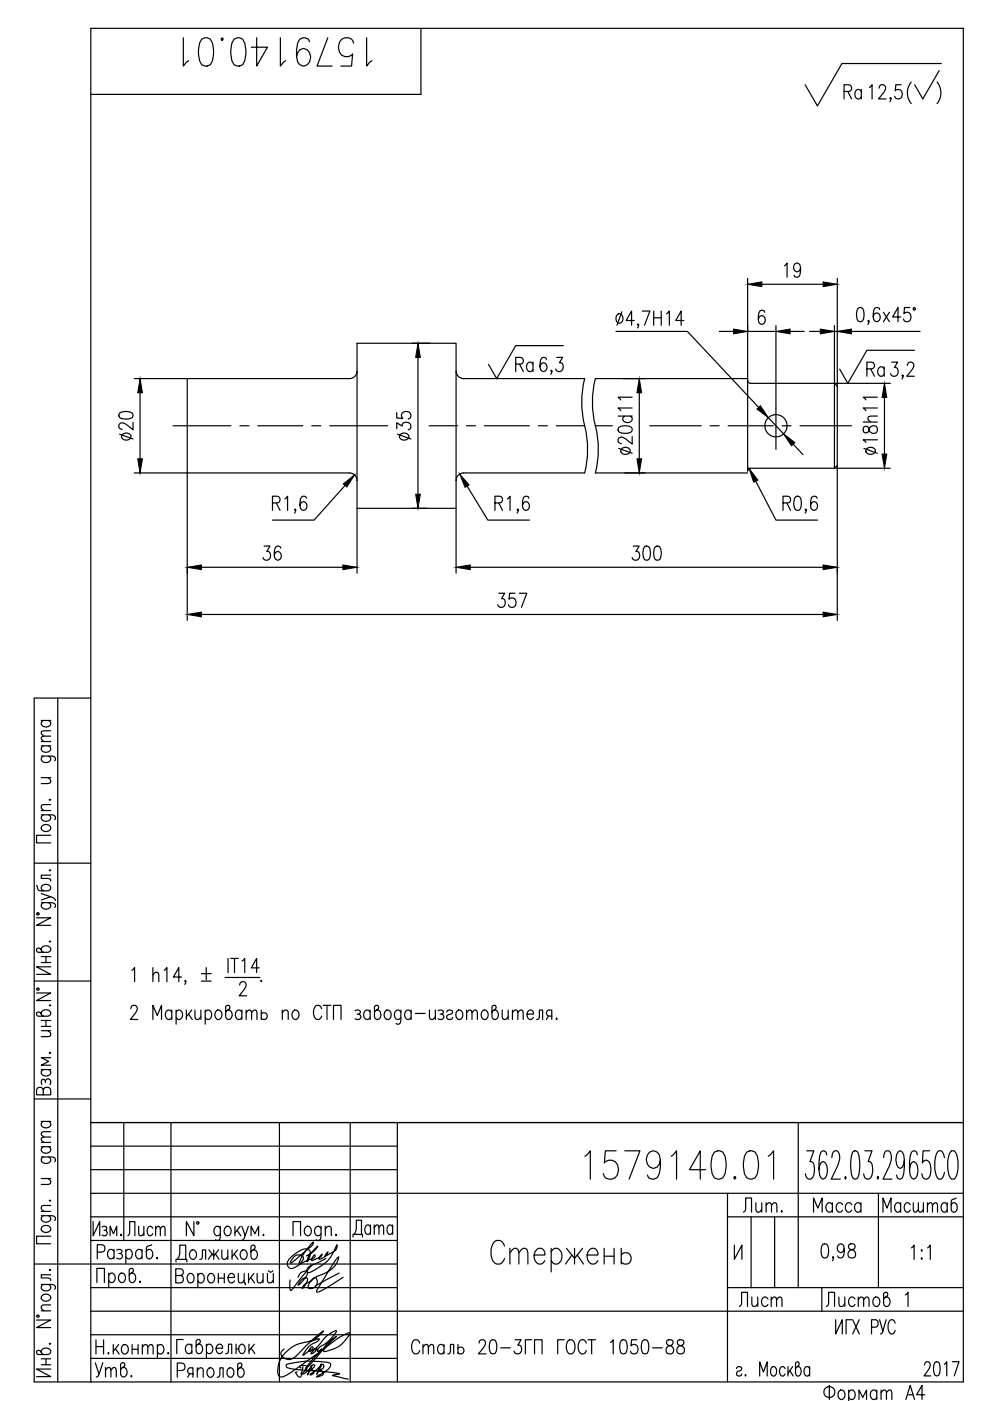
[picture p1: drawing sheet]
<svg xmlns="http://www.w3.org/2000/svg" width="210mm" height="297mm" viewBox="0 0 210 297" stroke-linecap="round" stroke-linejoin="round" font-family="sans-serif">
<defs><g id="words">
<g font-size="10.1">
<text x="37.7" y="15.2">1579140.01</text>
<text x="122.8" y="251.2">1579140.01</text>
</g>
<text font-size="8.4" x="191.2" y="23.3">( )</text>
<text font-size="7.5" x="129.5" y="70.9">4,7H14</text>
<text font-size="7.1" x="73.7" y="263.5">Дата</text>
<g font-size="6.6">
<text x="177.8" y="22.2">Ra</text>
<text x="107.9" y="80.1">Ra</text>
<text x="182.7" y="81.1">Ra</text>
<text x="187" y="97.7" transform="rotate(-90 187 97.7)">18h11</text>
<text x="104.4" y="130.2">357</text>
<text x="156.3" y="258.2">Лит.</text>
<text x="171.1" y="258.2">Масса</text>
<text x="185.9" y="258.2">Масштаб</text>
<text x="155.6" y="278.3">Лист</text>
<text x="173.9" y="278.3">Листов</text>
<text x="173.6" y="298.1">Фоpмат А4</text>
</g>
<g font-size="6.2">
<text x="165.1" y="60">19</text>
<text x="28.9" y="94.5" transform="rotate(-90 28.9 94.5)">20</text>
<text x="87.8" y="94.5" transform="rotate(-90 87.8 94.5)">35</text>
<text x="134.8" y="97.7" transform="rotate(-90 134.8 97.7)">20d11</text>
<text x="54.7" y="119.9">36</text>
<text x="132.6" y="119.9">300</text>
<text x="25.8" y="263.2">Лист</text>
<text x="19" y="293.2">Утв.</text>
<text x="36.3" y="293.2">Ряполов</text>
<text x="86.1" y="288.2">Сталь 20-3ГП ГОСТ 1050-88</text>
<text x="194.7" y="292.8">2017</text>
</g>
</g></defs>
<g fill="none" stroke="#000" stroke-width=".25">
<path d="M89.2 6v14h-69.9M186.4 18.7l.2-.6 .7-.1a.94 .94 0 0 1 .1 1.5l-1.1 1.5h1.6M199.6 13.5h-21.1l-5.2 9-2.6-4.5M158.5 59v40.9a.6 .6 0 0 1 .6-.6h29.7M177.5 59v72.5M75.7 78.7a1.6 1.6 0 0 1-1.6 1.6h-34.4v51.2M87.4 72.8h3.7M88.6 75.8v29M96.7 78.7a1.6 1.6 0 0 0 1.6 1.6M117 78.6l-.1 .2-.1-.2 .1-.1a.63 .63 0 0 1-.1 .9M118 75.8h1.3l-.7 1.1a.9 .9 0 0 1 .7 1.3 .9 .9 0 0 1-1.4 .3l-.1-.3M119.4 73.3h-10.1l-4 7-1.7-3"/>
<path d="M130.6 70.3h15.1l15.2 16.1M152.5 70.3h3M158.5 70.3h6M161.5 60.3h13M162.1 66.2l-.1-.3-.3-.1-.6 .1a2.82 2.82 0 0 0 0 2.7 .89 .89 0 0 0 1.2-.6 .89 .89 0 0 0-.7-1.1 .81 .81 0 0 0-.8 .9M164.5 69v26.3M167.5 70.3h3M171.6 70.3h23.5M176.9 69v12.3M181.9 65.3l.6-.1a1.44 1.44 0 0 1 .7 1.7l-.3 1.2-.6 .1a1.46 1.46 0 0 1-.7-1.7zM184.2 68.1l-.1 .1-.1-.1 .1-.2a.63 .63 0 0 1-.1 .9M186.5 65.6l-.1-.3-.3-.1-.6 .1a2.82 2.82 0 0 0 0 2.8 .89 .89 0 0 0 1.2-.6 .89 .89 0 0 0-.8-1.2 .81 .81 0 0 0-.8 .9"/>
<path d="M187.3 66.2l1.3 2M188.6 66.2l-1.3 2M191 67.2h-1.7l1.1-2v3M191.5 79.6l-.2 .2-.1-.2 .1-.1a.62 .62 0 0 1-.1 .8M192.4 77.5l.2-.6 .7-.1a.92 .92 0 0 1 .1 1.5l-1.1 1.5h1.6M192.9 65.2h-1.1l-.1 1.3a.87 .87 0 0 1 1.1-.2 .87 .87 0 0 1 .3 1 .82 .82 0 0 1-.6 .9 .82 .82 0 0 1-1-.6M193.7 65.3h.3v.4h-.3zM193.9 74.3h-10.1l-4 7-1.8-3M28.4 80.3h11.3M29.7 83.3v14M36.7 90.3h12.3M50.9 90.3h1.9"/>
<path d="M54.7 90.3h9.5M66.1 90.3h1.9M69.9 90.3h12.3M91 90.3h6M98.3 80.3h25.7a20.3 20.3 0 0 0 0 10M98.9 90.3h1.9M102.7 90.3h9.5M114.1 90.3h1.9M118 90.3h6M124 90.3a20.3 20.3 0 0 1 0 10h-25.7M126.2 90.3a20.3 20.3 0 0 1 0 10M135.5 83.3v14"/>
<path d="M137.8 90.3h10.9M150.6 90.3h1.9M154.4 90.3h9.5M158.5 80.3h-32.3a20.3 20.3 0 0 0 0 10h3.6M158.5 80.6v.1a.6 .6 0 0 0 .6 .6h29.7M162.9 88.6l3.2 3.4M165.8 90.3h1.9M168.2 94.2l2 2.2M169.6 90.3h10.9M177.5 81.9l-.6-.6v18l.6-.6M187.5 84.3v12M28.4 100.3h45.7a1.6 1.6 0 0 1 1.6 1.6"/>
<path d="M57.8 106.6h1a.73 .73 0 0 0 .6-.7 .73 .73 0 0 0-.6-.7h-1v3M58.6 106.6l.8 1.6M60.4 105.8l.6-.6v3M62.7 108.1l-.1 .1v-.3a.64 .64 0 0 1-.1 .9M65 105.6l-.1-.2-.4-.2-.6 .2a2.82 2.82 0 0 0 0 2.7 .89 .89 0 0 0 1.2-.6 .89 .89 0 0 0-.7-1.2 .81 .81 0 0 0-.8 .9M73.2 102.9l-6.6 7.4h-8.8M87.4 107.8h3.1M96.7 101.9v-29.1h-21v48.7M96.7 101.9v5.9h-21M96.7 107.8v13.7M98.3 100.3a1.6 1.6 0 0 0-1.6 1.6M99 103.1l4.4 7.2h8.9"/>
<path d="M104.9 106.6h1.1a.73 .73 0 0 0 .6-.7 .73 .73 0 0 0-.6-.7h-1.1v3M105.7 106.6l.8 1.6M107.6 105.8l.5-.6v3M109.9 108.1l-.2 .1-.1-.1 .1-.2a.66 .66 0 0 1-.1 .9M112.1 105.6l-.1-.2-.3-.2-.6 .2a2.82 2.82 0 0 0 0 2.7 .89 .89 0 0 0 1.2-.6 .89 .89 0 0 0-.7-1.2 .81 .81 0 0 0-.8 .9M126.2 100.3h32.3M160.2 102l4.3 8.3h8.8M166 106.6h1a.73 .73 0 0 0 .6-.7 .73 .73 0 0 0-.6-.7h-1v3M166.8 106.6l.8 1.6M168.7 105.4l.5-.2a1.44 1.44 0 0 1 .7 1.7l-.3 1.2-.6 .1a1.46 1.46 0 0 1-.7-1.7zM170.9 108.1l-.1 .1-.1-.1 .1-.2a.63 .63 0 0 1-.1 .9M173.2 105.6l-.1-.2-.3-.2-.6 .2a2.82 2.82 0 0 0 0 2.7 .89 .89 0 0 0 1.2-.6 .89 .89 0 0 0-.7-1.2 .81 .81 0 0 0-.8 .9"/>
<path d="M42.7 130.3h131.8M42.7 120.3h30M99.7 120.3h74.8M8.8 158.1h2M8.8 157.2h2M8.8 152.8h2M9.2 158.1a.67 .67 0 0 0-.5 .7 .67 .67 0 0 0 .5 .6 1.01 1.01 0 0 0 1.6-.8l-.5-.5M9.2 152.8a.67 .67 0 0 0-.5 .6 .67 .67 0 0 0 .5 .6 1.01 1.01 0 0 0 1.6-.8l-.5-.4M10.8 156.1l-1.9 .1-.1 .5 .5 .5M10.8 154.9l-1.9 .1-.1 .5 .5 .6M12.2 148v145M19.3 148h-12.1v145h197v-287h-184.9v287"/>
<path d="M8.8 172.8l2.7 .1 .2 .3-.1 .6M8.8 160.3l2.7 .1 .2 .4-.1 .5M8.8 171.8h2M8.8 164.9h2M8.9 175.2a1.06 1.06 0 0 1 1.1-.4 1.06 1.06 0 0 1 .8 .9 1.06 1.06 0 0 1-1.2 .6 1.06 1.06 0 0 1-.8-.9zM9.2 172.8l-.3 .2a.64 .64 0 0 0 .3 1 1.01 1.01 0 0 0 1.6-.8l-.5-.4M9.2 160.3l-.3 .2a.64 .64 0 0 0 .3 1.1 1.01 1.01 0 0 0 1.6-.8l-.5-.5M10.2 164.9l.6 .5-.2 .6-1.8 .1M10.5 169.6l.1-.2 .2 .2-.2 .1zM10.8 177.1h-3.1v1.6h3.1M10.8 170.6l-1.9 .1-.1 .6 .5 .5M7.2 183h12.1"/>
<path d="M7.7 194.6h3.1l-3.1 1.6h3.1M7.7 187.7l.5 1.1 2 .1a.64 .64 0 0 0 .6-.6 .64 .64 0 0 0-.5-.7 .91 .91 0 0 0-1.1 0 .91 .91 0 0 0-.3 1l.3 .3M7.8 193.6h.4v.3h-.4zM8.8 191.4l2.7 .1 .2 .3-.1 .6M8.8 189.4l2 .7-2 .7M9.2 191.4l-.3 .2a.64 .64 0 0 0 .3 1 1.01 1.01 0 0 0 1.6-.8l-.5-.4M10.5 199.6l.1-.1 .2 .1zM10.5 184.5h.3l-.2 .1zM10.8 190.1l.5 .3 .4 .5M10.8 185.6h-2v.6l1.8 .2 .2 .4M7.2 208h12.1M7.7 210.5h3.1l-3.1 1.6h3.1"/>
<path d="M7.8 209.6h.4v.3h-.4zM8.8 201.4a1 1 0 0 1 1-.9 1 1 0 0 1 1 .9l-.6 .5h-2.2l-.3-.3v-.4l.5-.2 .3 .1 .7 .8M8.8 215a1 1 0 0 1 1-.9 1 1 0 0 1 1 .9l-.6 .5h-2.2l-.3-.4v-.3l.5-.3 .3 .1 .7 .9M8.8 202.8h2M8.8 204.1h2M8.8 218.5h2M8.8 216.4h2M8.8 217.6h2M9.7 202.8v1.3M9.7 216.4v1.2M10.2 218.5l.6 .6-.2 .6-1.8 .1M10.5 213.2l.1-.2 .2 .2-.2 .1z"/>
<path d="M10.8 205h-3.1l3.1 1.6h-3.1M27.7 213.9l.3-.6 .6-.1a.93 .93 0 0 1 .2 1.5l-1.2 1.5h1.6M28 205.7l.5-.5v2.9M32.4 216.2v-3l.9 2.1 .9-2.1v3M32.4 206.7l.6-.6 .6 .2 .1 1.8M32.4 205.2v2.9M34.8 205.7l.6-.5v2.9M36.4 214.6a.66 .66 0 0 0-.6-.5 .66 .66 0 0 0-.6 .5 .9 .9 0 0 0-.1 1.1 .9 .9 0 0 0 1.1 .3l.2-.3M36.4 214.2v2M37.3 214.6a.66 .66 0 0 1 .7-.5 .66 .66 0 0 1 .6 .5 1 1 0 0 1-.8 1.6l-.5-.5M37.3 214.2v2.9M38.5 207.2h-1.7l1.1-2v2.9"/>
<path d="M39.4 208l-.1 .1v-.2a.64 .64 0 0 1-.1 .8M39.5 214.2v2M40 215l.8 1.2M40.7 214.2l-1.2 1.4M41.3 214.2l.2 1.8 .5 .2 .6-.6M42.6 214.2v2M42.7 206.4h2.1M42.7 208h2.1M43.5 214.6a.66 .66 0 0 1 .6-.5 .66 .66 0 0 1 .7 .5 1 1 0 0 1-.8 1.6l-.5-.5M43.5 214.2v2.9M43.7 205.2v2.5M45.9 214.3l.2-.1a1 1 0 0 1 1 1 1 1 0 0 1-1 1 1.17 1.17 0 0 1-.2-1.9z"/>
<path d="M47.7 207.2h7.4M48.3 214.2a1 1 0 0 1 .9 1 1 1 0 0 1-.9 1l-.5-.6v-2.2l.4-.2h.3l.3 .4-.1 .3-.9 .7M48.4 203.2v3M48.9 203.2h1.6M49.7 203.2v3M50.8 208.8l.2-.5 .7-.2a.93 .93 0 0 1 .1 1.6l-1.1 1.4h1.6M51.3 214.6a.66 .66 0 0 0-.7-.5 .66 .66 0 0 0-.6 .5 .9 .9 0 0 0 0 1.1 .9 .9 0 0 0 1.1 .3l.2-.3M51.3 214.2v2M51.3 203.8l.6-.6v3M52.2 214.7l.6-.5 .4 .1 .1 1.9M52.2 214.2v2M53.3 214.7l.6-.5 .5 .1 .1 1.9"/>
<path d="M55 205.2h-1.7l1.1-2v3M55.4 215a.73 .73 0 0 1 1.2 0 .73 .73 0 0 1-.4 1.2h-.5l-.3-.3M55.4 207.9l.1 .1-.1 .1-.1-.1zM55.4 214.2v2M59.8 214.7l.6-.5 .6 .1 .1 1.9M59.8 214.2v2M62.3 214.3l.2-.1a1 1 0 0 1 .9 1 1 1 0 0 1-.9 1 1.17 1.17 0 0 1-.2-1.9zM68.2 213.9a.8 .8 0 0 0-.8-.8 .8 .8 0 0 0-.8 .8 1.89 1.89 0 0 0 .6 2.3 .85 .85 0 0 0 1-.8M68.5 213.2h1.6M69.3 213.2v3M70.7 216.2v-3h1.6v3M75.3 214.3a.71 .71 0 0 1 1.1 .3l-.1 .3-.6 .1"/>
<path d="M76.1 215a.58 .58 0 0 1 .4 .6 .58 .58 0 0 1-.4 .6l-.8-.2M78.5 214.6a.66 .66 0 0 0-.7-.5 .66 .66 0 0 0-.6 .5 .9 .9 0 0 0 0 1.1 .9 .9 0 0 0 1.1 .3l.2-.3M78.5 214.2v2M79.9 214.2a1 1 0 0 1 .9 1 1 1 0 0 1-.9 1l-.5-.6v-2.2l.3-.2h.4l.2 .4-.1 .3-.8 .7M81.8 214.3l.2-.1a1 1 0 0 1 .9 1 1 1 0 0 1-.9 1 1.18 1.18 0 0 1-.2-1.9zM85 214.6l-.1-.2a.58 .58 0 0 0-.9-.1 1.06 1.06 0 0 0-.4 1.1 1.06 1.06 0 0 0 .9 .8l.5-.5M85 214.2l-.1 2.7a.59 .59 0 0 1-.9 .1M87.2 214.6l-.5-.4a1 1 0 0 0-.9 1 1 1 0 0 0 .9 1l.5-.5M87.2 214.2v2M88.1 214.9h2M91 214.2l.2 1.8 .5 .2 .6-.6M92.3 214.2v2"/>
<path d="M92.9 214.3a.71 .71 0 0 1 1.1 .3l-.1 .3-.6 .1M93.7 215a.58 .58 0 0 1 .4 .6 .58 .58 0 0 1-.4 .6l-.8-.2M94.7 214.6a.66 .66 0 0 1 .6-.5 .66 .66 0 0 1 .7 .5l-.1 .3-.9 .2a.56 .56 0 0 0-.2 .9 .71 .71 0 0 0 1.2-.3M97 214.3l.2-.1a1 1 0 0 1 .9 1 1 1 0 0 1-.9 1 1.17 1.17 0 0 1-.2-1.9zM98.9 214.7l.6-.5 .5 .1 .1 1.9M98.9 214.2v2M100.1 214.7l.5-.5 .5 .1 .1 1.9M102.4 214.3a.8 .8 0 0 1 .9 .1 .8 .8 0 0 1 .2 .9 .82 .82 0 0 1-.9 .9 1.18 1.18 0 0 1-.2-1.9zM104.8 214.2a1 1 0 0 1 .9 1 1 1 0 0 1-.9 1l-.5-.6v-2.2l.3-.2h.4l.2 .4-.1 .3-.8 .7M106.5 214.2l.1 1.8 .6 .2 .5-.6M107.7 214.2v2M108.6 214.7l.6-.5 .5 .1 .1 1.9"/>
<path d="M108.6 214.2v2M109.8 214.7l.6-.5 .4 .1 .1 1.9M111.7 215h1.4a.67 .67 0 0 0-.4-.8 .67 .67 0 0 0-.9 .4 1 1 0 0 0 .8 1.6l.5-.5M113.8 216.2l.4-.2 .2-1.8h.7v2M116.3 215.4l-.5 .8M117 215.4l-.9-.1a.67 .67 0 0 1 .2-1.1h.7v2M118 215.9l.1 .1-.1 .2zM7.2 233h12.1M8.8 237.8h2M8.8 226.8h2M9.2 237.8a.66 .66 0 0 0-.5 .6 .66 .66 0 0 0 .5 .6 .9 .9 0 0 0 1.1 .1 .9 .9 0 0 0 .3-1.1l-.3-.2M9.2 231.1a.73 .73 0 0 0-.7-.6 .73 .73 0 0 0-.8 .6v1h3.1v-1a.82 .82 0 0 0-.8-.6 .82 .82 0 0 0-.8 .6v1"/>
<path d="M9.2 226.8a.67 .67 0 0 0-.5 .6 .67 .67 0 0 0 .5 .6 .91 .91 0 0 0 1.1 .1 .91 .91 0 0 0 .3-1.1l-.3-.2M9.6 229.2a.58 .58 0 0 1 .6-.5 .58 .58 0 0 1 .6 .5l-.2 .8M9.6 229.5v-.3l-.4-.4a.73 .73 0 0 0-.3 1.2M10.5 223.2l.1-.1 .2 .1-.2 .1zM10.8 239.9l-1.9 .1-.1 .5 .5 .6M10.8 224.2h-2l1.5 .9-1.5 .7h2M19.3 238h184.9M26.2 238v25M36.2 238v55M59.2 238v55M74.3 238v55M84.2 238v55"/>
<path d="M169.2 238v35M8.8 257.8l2.7 .1 .2 .3-.1 .6M8.8 245.3l2.7 .1 .2 .4-.1 .5M8.8 256.8h2M8.8 249.9h2M8.8 243.1h2M8.8 242.2h2M9.2 257.8l-.3 .2a.64 .64 0 0 0 .3 1 1.01 1.01 0 0 0 1.6-.8l-.5-.4M9.2 245.3l-.3 .2a.64 .64 0 0 0 .3 1.1 1.01 1.01 0 0 0 1.6-.8l-.5-.5M9.2 243.1a.67 .67 0 0 0-.5 .7 .67 .67 0 0 0 .5 .6 1.01 1.01 0 0 0 1.6-.8l-.5-.5M10.2 249.9l.6 .5-.2 .6-1.8 .1M10.5 254.6l.1-.2 .2 .2-.2 .1z"/>
<path d="M10.8 255.6l-1.9 .1-.1 .6 .5 .5M10.8 241.1l-1.9 .1-.1 .4 .5 .6M19.3 253h184.9M19.3 258h64.9M19.3 243h64.9M19.3 248h64.9M19.7 259v3l1.4-3v3M41.1 259v3l-1.6-3v3M41.8 259.1h.3v.4h-.3zM46.7 260l-.1 2.7a.58 .58 0 0 1-.9 .2M49.8 260v2M50.9 260l-1.1 1.4"/>
<path d="M51.3 260l.7 2 .7-2M68.1 260l-.2 2.7-.3 .3-.6-.1M69 260v2M154.2 258h50M154.2 253v40M159.2 258v15M164.2 258v15M171 244h1.6l-.9 2.3h.4a3.2 3.2 0 0 1 .2 3.4l-.4 .3h-.5l-.4-.3-.2-.8M175.3 244.9l-.1-.6-.5-.3-.6 .3a10.6 10.6 0 0 0-.3 4.8l.3 .6 .5 .3a2.35 2.35 0 0 0 .7-2.9l-.3-.5-.5-.3-.4 .3-.3 .5-.2 .9M176.4 245.4a1.7 1.7 0 0 1 .5-1.4h.6a1.98 1.98 0 0 1 .4 2.3l-1.7 3.7h2M179.3 249.4l.1 .3-.1 .3-.2-.3zM180.8 244.3l.4-.3 .7 .3a8.9 8.9 0 0 1 0 5.4l-.4 .3-.7-.3a8.9 8.9 0 0 1 0-5.4z"/>
<path d="M183.4 244h1.5l-.8 2.3h.4a3.2 3.2 0 0 1 .1 3.4l-.4 .3h-.4l-.4-.3-.3-.8M186.1 249.4l.2 .3-.2 .3-.1-.3zM186.2 253v20M187.4 245.4a1.7 1.7 0 0 1 .5-1.4h.6a2.64 2.64 0 0 1 .1 3.1l-1.4 2.9h1.9M191.7 246l-.4 1.4-.5 .3a2.35 2.35 0 0 1-.7-2.8l.3-.6 .4-.3 .5 .3a8 8 0 0 1 0 5.4l-.7 .3-.4-.3-.1-.6M194.5 244.9l-.1-.6-.5-.3-.6 .3a10.6 10.6 0 0 0-.3 4.8l.3 .6 .5 .3a2.35 2.35 0 0 0 .7-2.9l-.3-.5-.5-.3-.4 .3-.5 1.4M197.1 244h-1.4l-.1 2.6 .5-.6h.4a2.22 2.22 0 0 1 .9 2.3l-.2 .8-.2 .6-.5 .3h-.4l-.4-.3-.2-.8M200.2 245.4l-.1-.5a.98 .98 0 0 0-1.1-.9 5.7 5.7 0 0 0 0 6 1.22 1.22 0 0 0 1.2-1.4M201.8 244a1.22 1.22 0 0 1 1.2 1.4 5.3 5.3 0 0 1-.7 4.6 1.22 1.22 0 0 1-1.2-1.4 5.3 5.3 0 0 1 .7-4.6zM7.2 268h77M7.7 279.9h3.1l-3.1 1.6h3.1M7.8 278.9h.4v.3h-.4z"/>
<path d="M8.8 272.3l2.7 .1 .2 .4-.1 .6M8.8 277.9h2M8.9 260.2a1.07 1.07 0 0 1 1.1-.4 1.07 1.07 0 0 1 .8 .9 1.06 1.06 0 0 1-1.2 .6 1.06 1.06 0 0 1-.8-.9zM8.9 274.7a1.06 1.06 0 0 1 1.1-.3 1.06 1.06 0 0 1 .8 .9 1.06 1.06 0 0 1-1.2 .6 1.06 1.06 0 0 1-.8-.9zM9.2 272.3l-.3 .3a.64 .64 0 0 0 .3 1 1.01 1.01 0 0 0 1.6-.8l-.5-.5M10.5 269.2l.1-.1 .2 .1zM10.8 262.1h-3.1v1.6h3.1M10.8 276.7l-1.9 .1-.1 .6 .5 .5M10.8 270.3h-2v.7l1.8 .1 .2 .4M19.3 278h184.9M19.3 263h64.9M19.3 273h64.9"/>
<path d="M20.5 271.9v-3h1.6v3M20.6 265.5h1.1a.81 .81 0 0 0 .6-.8 .81 .81 0 0 0-.6-.8h-1.1v3M21.7 260.1a.59 .59 0 0 1 .9 .3v.3l-.6 .2M22.4 260.9a.61 .61 0 0 1 .4 .5 .61 .61 0 0 1-.4 .6l-.7-.1M23.1 270.3a.66 .66 0 0 1 .6-.4 .66 .66 0 0 1 .6 .4 1.01 1.01 0 0 1-.8 1.6l-.4-.4M23.1 269.9v3M23.3 262v-2l.7 1.6 .8-1.6v2M24.2 265.3l-.3-.3a.8 .8 0 0 0-.9 .1 .8 .8 0 0 0-.2 .9l.1 .5 .5 .4h.3l.5-.4M24.2 264.9v2M24.7 265a.72 .72 0 0 1 1.2 .3l-.1 .3-.6 .2M25.5 270.1a.65 .65 0 0 1 1 .2 1.01 1.01 0 0 1-.8 1.6 1.19 1.19 0 0 1-.2-1.8zM25.5 265.8a.59 .59 0 0 1 .5 .5 .59 .59 0 0 1-.5 .6l-.8-.2"/>
<path d="M26.7 265.3l.4-.4a1 1 0 0 1 1 1 1 1 0 0 1-1 1l-.4-.4M26.7 264.9v3M27.9 269.9a1 1 0 0 1 .9 1 1 1 0 0 1-.9 1l-.5-.5v-2.2l.3-.3h.4l.2 .5-.1 .2-.8 .7M29.7 271.6l.1 .2-.1 .1-.1-.1zM30.1 265.3a.66 .66 0 0 0-.6-.4 .66 .66 0 0 0-.6 .4 .9 .9 0 0 0-.1 1.1 .9 .9 0 0 0 1.1 .3l.2-.2M30.1 264.9v2M32.2 263.9l-1.1 .4-.1 2a.64 .64 0 0 0 .6 .6 .64 .64 0 0 0 .7-.4 .9 .9 0 0 0 0-1.2 .9 .9 0 0 0-1-.3l-.3 .3M33.3 266.6v.3l-.1-.2zM37.3 270.4h1a.81 .81 0 0 1 .6 .8 .81 .81 0 0 1-.6 .8h-1v-3h1a.73 .73 0 0 1 .6 .7 .73 .73 0 0 1-.6 .7M37.3 267.6v-.6h2.3v.6M37.5 267a3.1 3.1 0 0 0 .6-3h1.3v3M40 270.1a.8 .8 0 0 1 .9 .1 .8 .8 0 0 1 .2 .9 .8 .8 0 0 1-.9 .9 1.18 1.18 0 0 1-.2-1.9z"/>
<path d="M40.5 265.1a.64 .64 0 0 1 1.1 .3 1.01 1.01 0 0 1-.9 1.6 1.18 1.18 0 0 1-.2-1.9zM42 270.4a.66 .66 0 0 1 .6-.4 .66 .66 0 0 1 .6 .4 .99 .99 0 0 1-.8 1.6l-.4-.4M42 270v3M42.3 267l.5-.1 .1-1.9h.7v2M44.3 265l1 1.3 1-1.3M44.4 270.1l.2-.1a1 1 0 0 1 .9 1 1 1 0 0 1-.9 1 1.17 1.17 0 0 1-.2-1.9zM45 265.9l-.8 1.1M45.3 265v2M45.7 265.9l.8 1.1M46.3 271h1.3M46.3 270v2M46.7 260.4l-.1-.1a.58 .58 0 0 0-.9-.2 1.06 1.06 0 0 0-.3 1.2 1.06 1.06 0 0 0 .9 .7l.4-.4"/>
<path d="M47 265l.1 1.9 .6 .1 .6-.6M47.6 270v2M47.9 260.1l.2-.1a1 1 0 0 1 .9 1 1 1 0 0 1-.9 1 1.18 1.18 0 0 1-.2-1.9zM48.3 265v2M48.3 270.9h1.4a.67 .67 0 0 0-.4-.9 .67 .67 0 0 0-.8 .4 .99 .99 0 0 0 .8 1.6l.4-.4M49.2 265v2M49.7 265.9l.8 1.1M50.3 260.9l.8 1.1M50.3 265l-1.1 1.4M50.5 270l.1 1.9 .6 .1 .6-.6M51.3 265.1a.64 .64 0 0 1 1 .3 1.01 1.01 0 0 1-.8 1.6 1.18 1.18 0 0 1-.2-1.9zM51.8 270v2h.2v.4"/>
<path d="M52 262l-.2 .6-.6 .4M52.7 270v2M53.1 270.9l.9 1.1M53.2 262v-2l.8 1.6 .8-1.6v2M53.7 265a1 1 0 0 1 .9 1 1 1 0 0 1-.9 1l-.5-.6v-2.1l.4-.3h.3l.2 .4-.1 .3-.8 .7M53.8 270l-1.1 1.4M54.5 270l.1 1.9 .6 .1 .6-.6M55.8 270v2M55.9 261.7l.1 .2-.1 .1zM56.7 270l.1 1.9 .6 .1 .6-.6M56.9 269.4a.5 .5 0 0 0 .5 .3 .5 .5 0 0 0 .4-.3M58 270v2"/>
<path d="M62.1 262v-3h1.6v3M62.4 266.4a1.2 1.2 0 0 1 2 .4l-.6 .9-.3 .2a9.6 9.6 0 0 1 2.4-4l.6-.5-.5 .8-3.5 3-.9 .6 .1-.5zM63.2 270.8a1.49 1.49 0 0 1 2-1.2 4.3 4.3 0 0 1-2 2.9 2 2 0 0 1 1.9-1.5 2.84 2.84 0 0 1-1 2.2l.5-.8 1.2-.7 .5-.5a.46 .46 0 0 1 .6-.3 .46 .46 0 0 1 .3 .5 1.35 1.35 0 0 1-.4 1.4 1.35 1.35 0 0 1-1.5 .2 3.2 3.2 0 0 1 2.1-2.5 5.7 5.7 0 0 0 4.4-3.7v-.3l-1.5 2-3 4.9-.2 .4 .1 .1a8.6 8.6 0 0 0 3.6-1.8l1.9-1.3M64.9 260.1l.2-.1a1 1 0 0 1 .9 1 1 1 0 0 1-.9 1 1.17 1.17 0 0 1-.2-1.9zM64.9 266.3a4.7 4.7 0 0 0 2.5-2.1l-.3 .2a5.1 5.1 0 0 0-2 3v.1a2.39 2.39 0 0 0 .7-2.1l-.1-.1a1.42 1.42 0 0 0-2.1-.1l-.9 .6a2.94 2.94 0 0 0-1.8 2.3 .94 .94 0 0 0 .6 .8 .94 .94 0 0 0 1-.2l2-1.2 1.9-.7 .4-.3v-.4l-.4 .3-.3 .6a.2 .2 0 0 0 0 .3 .2 .2 0 0 0 .3-.1l1.5-.7 .4-.6-.3 .2a.57 .57 0 0 0-.3 .9 2.24 2.24 0 0 0 1.8-1.6l-.5 .9 1.3-.7a1.44 1.44 0 0 0 1.1-1.7v.1a9 9 0 0 1-6.2 5.8l-.2-.2a1.42 1.42 0 0 1 1.3-1.4l2.8-1.4M66.2 268.1l-4.5 5.5-.2-.4v-1.8M68.1 260.4l-.5-.4a1 1 0 0 0-.9 1 1 1 0 0 0 .9 1l.5-.4M69 260.6l.5-.6 .6 .1 .1 1.9M71.3 261.7l.1 .2-.1 .1zM71.9 269.9l-5 2.8M107 264.2a1.34 1.34 0 0 0-1.4-1.3 1.34 1.34 0 0 0-1.3 1.3 3.1 3.1 0 0 0 1 3.8 1.41 1.41 0 0 0 1.7-1.2M108.1 265.6l1-.9h.3l.4 .2 .2 .7v2.4"/>
<path d="M108.1 264.7v3.3M110 265.6l1-.9h.3l.4 .2 .2 .7v2.4M113.2 266.1h2.3a1.11 1.11 0 0 0-.7-1.4 1.11 1.11 0 0 0-1.4 .7 1.66 1.66 0 0 0 1.4 2.6l.7-.7M116.9 265.4l.7-.7a1.46 1.46 0 0 1 1.5 1.9 1.35 1.35 0 0 1-1.5 1.4l-.7-.7M116.9 264.7v5M120.1 264.7l1.7 2.1 1.7-2.1M121.2 266.1l-1.3 1.9M121.8 264.7v3.3M122.4 266.1l1.3 1.9M124.5 266.1h2.3a1.11 1.11 0 0 0-.7-1.4 1.11 1.11 0 0 0-1.4 .7 1.66 1.66 0 0 0 1.3 2.6l.8-.7M128.1 266.3h2.1M128.1 264.7v3.3"/>
<path d="M130.2 264.7v3.3M131.7 266.1a1.22 1.22 0 0 1 2 0 1.22 1.22 0 0 1-.6 1.9h-.8l-.6-.5M131.7 264.7v3.3M154.2 273h50M155.7 264v3l1.6-3v3M174.4 263.9l.6-.2a1.44 1.44 0 0 1 .7 1.7l-.4 1.2-.5 .1a1.46 1.46 0 0 1-.7-1.7zM176.7 266.6l-.1 .1-.1-.1 .1-.2a.63 .63 0 0 1-.1 .9M177.2 279.8v3l1.4-3v3M179 264.7a.82 .82 0 0 1-.8 .9 .96 .96 0 0 1-.7-1 .96 .96 0 0 1 .8-.9l.4 .2a2.5 2.5 0 0 1 0 2.7l-.6 .1-.4-.1-.1-.3M180 263.9a.66 .66 0 0 0 .3 1 1.06 1.06 0 0 1 1 .5 1.06 1.06 0 0 1-.1 1.2 .89 .89 0 0 1-1.4-.4 .89 .89 0 0 1 .7-1.2l.4-.1a.66 .66 0 0 0 .3-1l-.4-.2zM180.6 279.8h-1.2v3M180.8 279.8l1.4 3"/>
<path d="M182.2 279.8l-1.4 3M186.5 279.8l.7 2.4M187.9 279.8l-.8 2.7-.4 .3M192 274.6l.5-.6v3M193.2 264.6l.6-.6v3M195.4 265v.3l-.1-.2zM195.4 266.7v.3l-.1-.1zM196.7 264.6l.5-.6v3M8.8 286.7a1 1 0 0 1 1-.9 1 1 0 0 1 1 .9l-.6 .5h-2.2l-.3-.4v-.3l.5-.2 .3 .1 .7 .8M8.8 288.1h2M8.8 289.4h2M9.7 288.1v1.3"/>
<path d="M10.5 284.9l.1-.1 .2 .1-.2 .1zM10.8 290.3h-3.1l3.1 1.6h-3.1M19.3 283h64.9M19.3 288h64.9M20.4 284.1v3M20.4 285.5h1.6M22 284.1v3M24 285.1v2M24.5 285.9l.8 1.2M25.2 285.1l-1.2 1.4M26.1 285.2a.65 .65 0 0 1 1 .3 1.01 1.01 0 0 1-.8 1.6 1.19 1.19 0 0 1-.2-1.9zM28 285.1v2"/>
<path d="M29.3 285.1v2M30.2 285.7l.6-.6 .4 .1 .1 1.9M30.2 285.1v2M31.3 285.7l.6-.6 .5 .1 .1 1.9M33.4 285.5a.67 .67 0 0 1 .6-.4 .67 .67 0 0 1 .6 .4 1.01 1.01 0 0 1-.8 1.6l-.4-.5M33.4 285.1v3M38.8 284h-1.3v3M40.7 285.4l-.5-.4a1 1 0 0 0-.9 1 1 1 0 0 0 .9 1l.5-.4M40.7 285v2M42 285a1 1 0 0 1 1 1 1 1 0 0 1-1 1l-.4-.6v-2.1l.3-.3h.4l.2 .4-.1 .3-.8 .7M43.8 285.4a.66 .66 0 0 1 .6-.4 .66 .66 0 0 1 .6 .4 1 1 0 0 1-.8 1.6l-.4-.4M43.8 285v3"/>
<path d="M45.8 285.9h1.4a.67 .67 0 0 0-.4-.9 .67 .67 0 0 0-.9 .4 1 1 0 0 0 .8 1.6l.5-.4M47.9 287l.4-.1 .1-1.9h.7v2M50 286h.6a.87 .87 0 0 1 .8-1 1.08 1.08 0 0 1 .6 1.1 1.08 1.08 0 0 1-.8 .9 .95 .95 0 0 1-.6-1M50 285v2M52.8 285v2M53.2 285.9l.8 1.1M53.9 285l-1.1 1.4M63.8 290l-.3-.3a1.06 1.06 0 0 1 1.6 .3l-.4 .7-.9 .5 .1 .1a2.36 2.36 0 0 0 2-1.5l.1-.3-.8 2 .3-.7a1.91 1.91 0 0 1 1.1-1.5l.1 .1a.9 .9 0 0 1-.8 .9 .61 .61 0 0 1 .7 .7 .61 .61 0 0 1-.8 .5v-.1a6.7 6.7 0 0 0 2.3-2.2l-1 2.2 1.2-2a.34 .34 0 0 1 .4 .1 .34 .34 0 0 1-.1 .5l-.5 .3-.5 .1 .8 .4a.54 .54 0 0 1 .1 .6 .54 .54 0 0 1-.6 .3l-.8 .3 2.2-1.5 .7-.7a.66 .66 0 0 0 0-.8 .66 .66 0 0 0-.8-.2 19.5 19.5 0 0 0-8.5 .6 .52 .52 0 0 0 .6 .7l1.6 .3 9 .8 .1 .1-1.5 .3 3.4 .8M64.2 289.8l-.3 1.5a.53 .53 0 0 1-.3 .7l-.4-.2-.5-.7 .3-.2M65.8 284.4l1.9-.5-.3 .4a5.7 5.7 0 0 0-3.2 3l1.9-1.2a.27 .27 0 0 0 .3-.3 .27 .27 0 0 0-.3-.2l-.5 .6a.22 .22 0 0 0 0 .3 .22 .22 0 0 0 .3 0l1.2-.7a1.38 1.38 0 0 1-1.2 1.2l1.6-1.7a7.2 7.2 0 0 1 3.8-3.2v.2a9.2 9.2 0 0 1-3.7 3.5l-.3 .8 .9-.6-2.3 2.7-1.1 1.5 1.3-1.3 2-2.3a8.3 8.3 0 0 1 3.2-3.2l-.1 .1a8.7 8.7 0 0 0-2.6 2.9v.1a6.1 6.1 0 0 0 5.5-3.9 10.3 10.3 0 0 0-4.2 2.4l-7.5 5.5-2.1 1.3a.9 .9 0 0 1-1.1 0 .9 .9 0 0 1-.3-1 6.7 6.7 0 0 1 6.2-6.3 5.7 5.7 0 0 0 3.5-2.3h-.1a45.9 45.9 0 0 0-6 5.6 1.74 1.74 0 0 1-2.9-1l.6-.8M156.2 290.2a.56 .56 0 0 1 .5-.5 .56 .56 0 0 1 .6 .5l-.3 .4-.5 .1a.6 .6 0 0 0-.2 .9 .6 .6 0 0 0 1-.3M158.1 291.5v.2z"/>
<path d="M161.1 291.7v-3l.8 2.2 .8-2.2v3M163.7 289.9l.5-.2a1.24 1.24 0 0 1 0 2 1.06 1.06 0 0 1-.9-.7 1.06 1.06 0 0 1 .4-1.1zM166.5 290.2l-.4-.5h-.3a1.24 1.24 0 0 0 0 2h.3l.4-.4M167.1 289.7v2M167.5 290.6l.7 1.1M168.1 289.7l-1 1.5M169.1 289.7h.3a1.24 1.24 0 0 1 0 2 .61 .61 0 0 1-.7-.5v-2.2l.3-.3h.3l.1 .2a.73 .73 0 0 1-.5 1l-.2 .3M171.7 290.2l-.4-.5h-.3a1.24 1.24 0 0 0 0 2h.3l.4-.4M171.7 289.7v2M184.8 281.4h.9a.85 .85 0 0 0 .5-.8 .85 .85 0 0 0-.5-.8h-.9v3M189.8 280.5a.71 .71 0 0 0-.7-.7 .71 .71 0 0 0-.7 .7 2.03 2.03 0 0 0 .5 2.3 .78 .78 0 0 0 .9-.7"/>
<circle cx="164.5" cy="90.3" r="2.35"/>
</g>
<g fill="#000" stroke="#000" stroke-width=".21">
<path d="M158.5 60.3l3-.5v1zM174.5 59.8l3 .5-3 .5zM88.6 72.8l.5 3h-1zM155.5 69.8l3 .5-3 .5zM164.5 70.3l3-.5v1zM173.9 69.8l3 .5-3 .5zM177.5 70.3l3-.5v1zM29.7 80.3l.5 3h-1zM29.2 97.3h1l-.5 3zM135.5 80.3l.5 3h-1zM135 97.3h1l-.5 3zM160.5 86.7l.7-.7 1.7 2.6z"/>
<path d="M166.1 92l2.5 1.8-.8 .7zM39.7 120.3l3-.5v1zM72.7 119.8l3 .5-3 .5zM72.8 102.6l2.4-1.9-1.7 2.6zM88.1 104.8h1l-.5 3zM97.5 100.5l2 2.3-.9 .5zM96.7 120.3l3-.5v1zM158.8 99.3l1.9 2.5-.9 .4zM174.5 119.8l3 .5-3 .5zM39.7 130.3l3-.5v1zM174.5 129.8l3 .5-3 .5z"/>
</g>
<use href="#words"/>
</svg>
